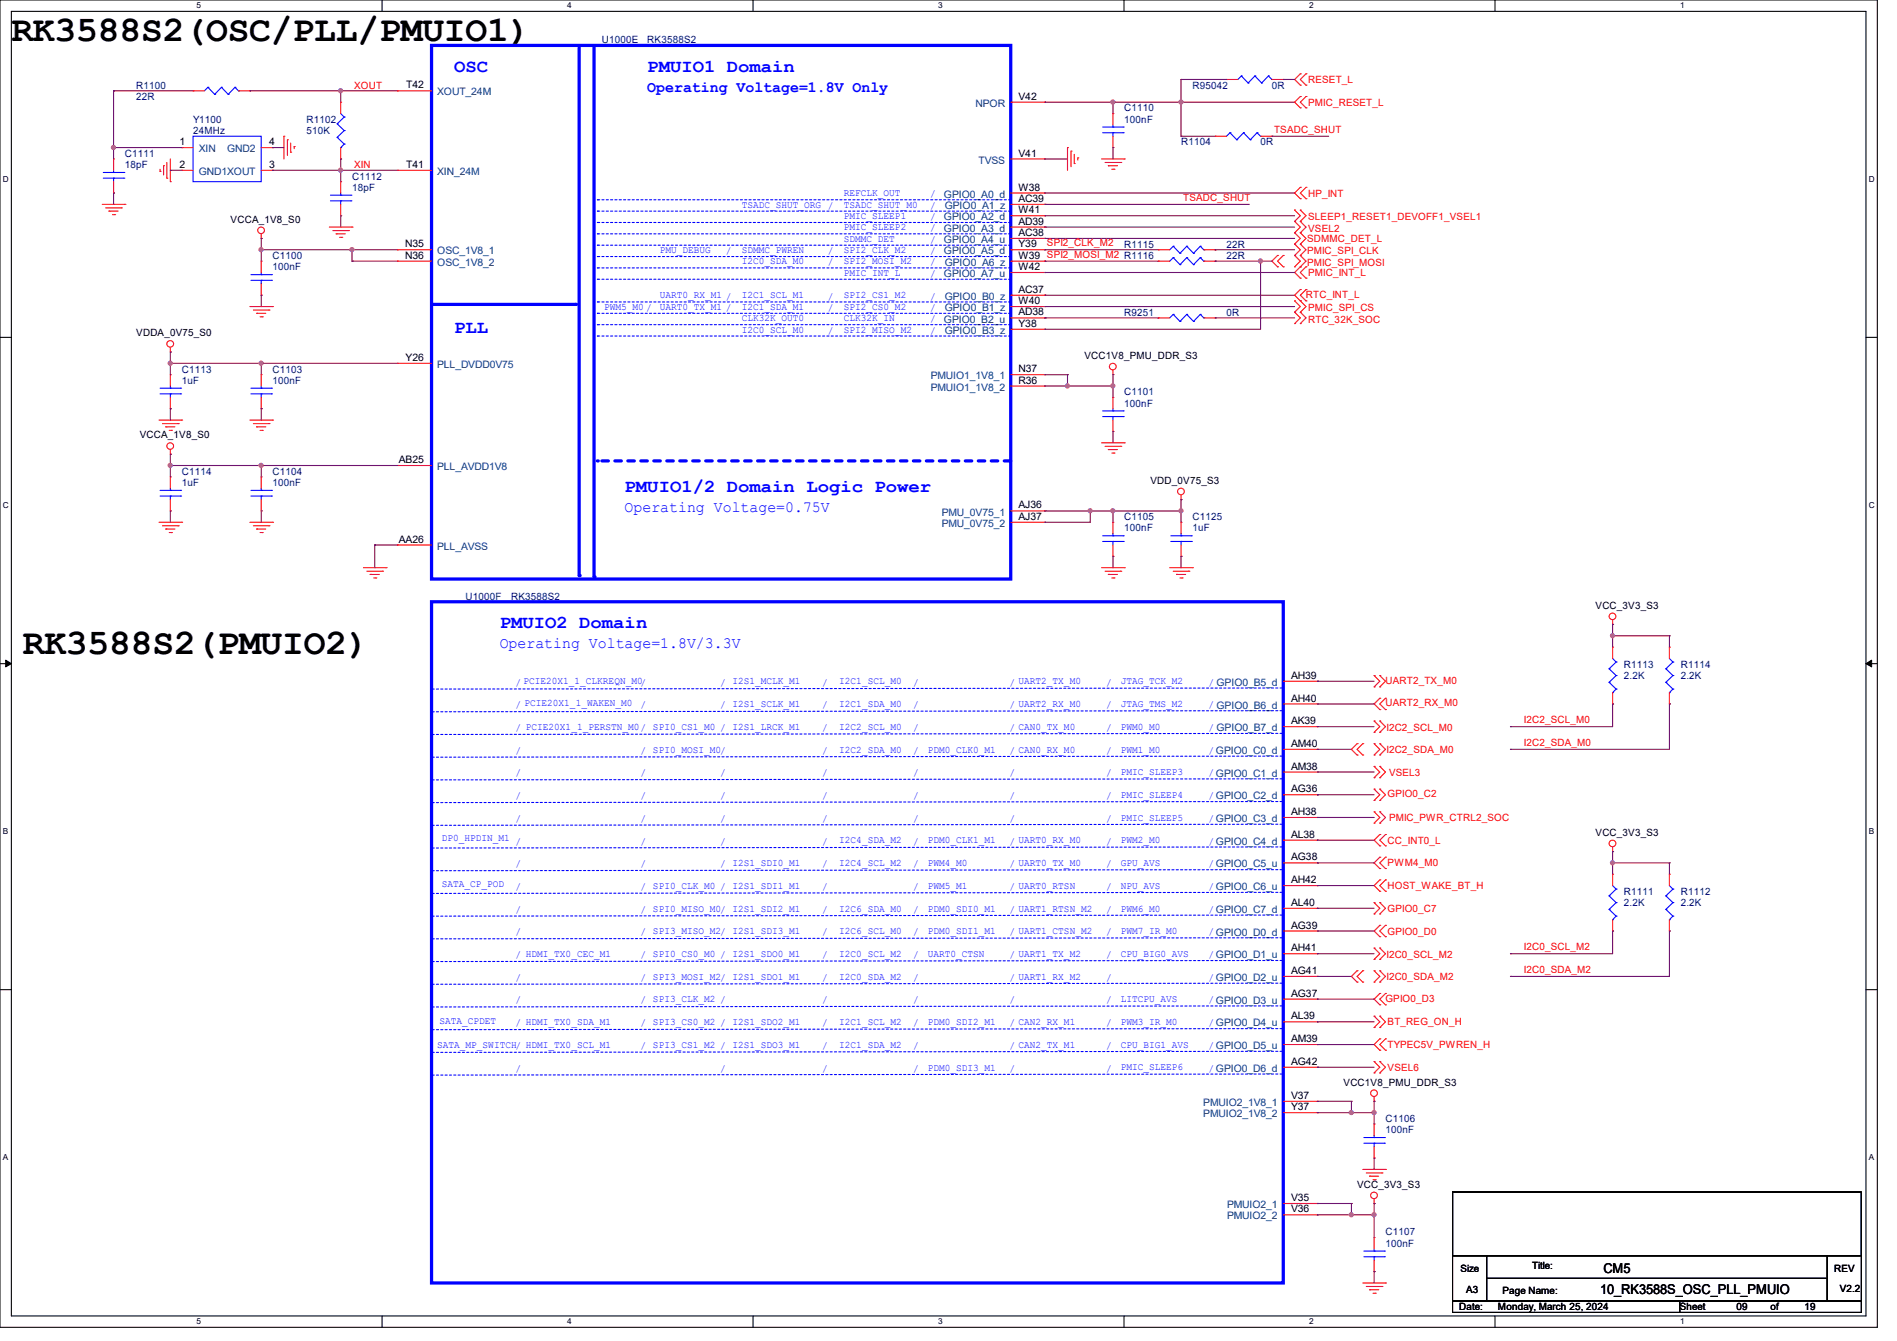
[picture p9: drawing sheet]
<svg xmlns="http://www.w3.org/2000/svg" width="297mm" height="210mm" viewBox="0 0 297 210" stroke-linecap="round" stroke-linejoin="round" font-family="sans-serif">
<defs><g id="words">
<g font-size="5.7">
<text x="1.8" y="6.5">RK3588S2(OSC/PLL/PMUIO1)</text>
<text x="3.6" y="102.5">RK3588S2(PMUIO2)</text>
</g>
<g font-size="2.8" fill="#00f">
<text x="71.1" y="11.3">OSC</text>
<text x="101.3" y="11.3">PMUIO1 Domain</text>
<text x="71.1" y="52.2">PLL</text>
<text x="97.8" y="77">PMUIO1/2 Domain Logic Power</text>
<text x="78.2" y="98.4">PMUIO2 Domain</text>
</g>
<g font-size="2.5" fill="#00f">
<text x="101.3" y="14.4">Operating Voltage=1.8V Only</text>
<text x="97.8" y="80.2">Operating Voltage=0.75V</text>
<text x="78.2" y="101.5">Operating Voltage=1.8V/3.3V</text>
</g>
<g font-size="2.1">
<text x="250.5" y="202.7">10_RK3588S_OSC_PLL_PMUIO</text>
<text x="251" y="199.3">CM5</text>
</g>
<g font-size="1.6" fill="#00007f">
<text x="94.2" y="6.8">U1000E</text>
<text x="101.3" y="6.8">RK3588S2</text>
<text x="21.3" y="13.9">R1100</text>
<text x="21.3" y="15.7">22R</text>
<text x="176" y="17.4">C1110</text>
<text x="186.7" y="13.9">R95042</text>
<text x="199.1" y="13.9">0R</text>
<text x="30.2" y="19.2">Y1100</text>
<text x="30.2" y="21">24MHz</text>
<text x="48" y="19.2">R1102</text>
<text x="48" y="21">510K</text>
<text x="176" y="19.2">100nF</text>
<text x="184.9" y="22.8">R1104</text>
<text x="197.4" y="22.8">0R</text>
<text x="19.6" y="24.6">C1111</text>
<text x="19.6" y="26.3">18pF</text>
<text x="55.1" y="28.1">C1112</text>
<text x="55.1" y="29.9">18pF</text>
<text x="42.7" y="40.6">C1100</text>
<text x="176" y="38.8">R1115</text>
<text x="192" y="38.8">22R</text>
<text x="192" y="40.6">22R</text>
<text x="42.7" y="42.3">100nF</text>
<text x="176" y="49.4">R9251</text>
<text x="192" y="49.4">0R</text>
<text x="28.4" y="58.3">C1113</text>
<text x="42.7" y="58.3">C1103</text>
<text x="28.4" y="60.1">1uF</text>
<text x="42.7" y="60.1">100nF</text>
<text x="176" y="61.9">C1101</text>
<text x="176" y="63.7">100nF</text>
<text x="28.4" y="74.3">C1114</text>
<text x="28.4" y="76.1">1uF</text>
<text x="42.7" y="74.3">C1104</text>
<text x="42.7" y="76.1">100nF</text>
<text x="176" y="81.5">C1105</text>
<text x="176" y="83.2">100nF</text>
<text x="186.7" y="81.5">C1125</text>
<text x="186.7" y="83.2">1uF</text>
<text x="72.9" y="93.9">U1000F</text>
<text x="80" y="93.9">RK3588S2</text>
<text x="254.3" y="104.6">R1113</text>
<text x="254.3" y="106.3">2.2K</text>
<text x="263.1" y="104.6">R1114</text>
<text x="263.1" y="106.3">2.2K</text>
<text x="254.3" y="140.1">R1111</text>
<text x="254.3" y="141.9">2.2K</text>
<text x="263.1" y="140.1">R1112</text>
<text x="263.1" y="141.9">2.2K</text>
<text x="216.9" y="175.7">C1106</text>
<text x="216.9" y="177.5">100nF</text>
<text x="216.9" y="193.5">C1107</text>
<text x="216.9" y="195.2">100nF</text>
</g>
<g font-size="1.6" fill="#f00">
<text x="55.5" y="13.9">XOUT</text>
<text x="204.8" y="13">RESET_L</text>
<text x="204.8" y="16.6">PMIC_RESET_L</text>
<text x="199.5" y="20.8">TSADC_SHUT</text>
<text x="55.5" y="26.3">XIN</text>
<text x="185.3" y="31.5">TSADC_SHUT</text>
<text x="204.8" y="30.8">HP_INT</text>
<text x="204.8" y="34.5">SLEEP1_RESET1_DEVOFF1_VSEL1</text>
<text x="163.9" y="38.6">SPI2_CLK_M2</text>
<text x="204.6" y="37.9">SDMMC_DET_L</text>
<text x="204.6" y="39.8">PMIC_SPI_CLK</text>
<text x="204.6" y="41.6">PMIC_SPI_MOSI</text>
<text x="204.8" y="36.3">VSEL2</text>
<text x="204.5" y="46.6">RTC_INT_L</text>
<text x="204.8" y="43.2">PMIC_INT_L</text>
<text x="204.8" y="48.7">PMIC_SPI_CS</text>
<text x="204.8" y="50.5">RTC_32K_SOC</text>
<text x="216.9" y="107.1">UART2_TX_M0</text>
<text x="216.9" y="110.6">UART2_RX_M0</text>
<text x="238.6" y="113.2">I2C2_SCL_M0</text>
<text x="217.1" y="114.5">I2C2_SCL_M0</text>
<text x="217.1" y="117.9">I2C2_SDA_M0</text>
<text x="238.6" y="116.8">I2C2_SDA_M0</text>
<text x="217.3" y="124.8">GPIO0_C2</text>
<text x="217.5" y="121.5">VSEL3</text>
<text x="217.5" y="128.6">PMIC_PWR_CTRL2_SOC</text>
<text x="217.3" y="132.1">CC_INT0_L</text>
<text x="217.3" y="135.7">PWM4_M0</text>
<text x="217.3" y="139.2">HOST_WAKE_BT_H</text>
<text x="217.3" y="142.8">GPIO0_C7</text>
<text x="217.3" y="146.3">GPIO0_D0</text>
<text x="238.6" y="148.8">I2C0_SCL_M2</text>
<text x="217.1" y="150.1">I2C0_SCL_M2</text>
<text x="217.1" y="153.5">I2C0_SDA_M2</text>
<text x="238.6" y="152.4">I2C0_SDA_M2</text>
<text x="216.9" y="156.8">GPIO0_D3</text>
<text x="217.3" y="160.6">BT_REG_ON_H</text>
<text x="217.3" y="164.1">TYPEC5V_PWREN_H</text>
<text x="217.3" y="167.7">VSEL6</text>
</g>
<g font-size="1.6">
<text x="63.6" y="13.8">T42</text>
<text x="159.5" y="15.6">V42</text>
<text x="28.1" y="22.7">1</text>
<text x="42.1" y="22.7">4</text>
<text x="28.1" y="26.3">2</text>
<text x="42.1" y="26.3">3</text>
<text x="63.6" y="26.3">T41</text>
<text x="159.5" y="29.8">W38</text>
<text x="159.5" y="24.5">V41</text>
<text x="36.1" y="34.9">VCCA_1V8_S0</text>
<text x="159.5" y="33.4">W41</text>
<text x="159.5" y="35.2">AD39</text>
<text x="159.5" y="31.6">AC39</text>
<text x="63.4" y="38.7">N35</text>
<text x="63.4" y="40.5">N36</text>
<text x="159.5" y="40.5">W39 SPI2_MOSI_M2 R1116</text>
<text x="159.5" y="37">AC38</text>
<text x="159.5" y="38.7">Y39</text>
<text x="159.5" y="45.8">AC37</text>
<text x="159.5" y="47.6">W40</text>
<text x="159.5" y="42.3">W42</text>
<text x="21.3" y="52.7">VDDA_0V75_S0</text>
<text x="159.5" y="49.4">AD38</text>
<text x="159.5" y="51.2">Y38</text>
<text x="63.5" y="56.5">Y26</text>
<text x="159.5" y="58.3">N37</text>
<text x="169.8" y="56.2">VCC1V8_PMU_DDR_S3</text>
<text x="159.5" y="60.1">R36</text>
<text x="21.9" y="68.7">VCCA_1V8_S0</text>
<text x="62.4" y="72.5">AB25</text>
<text x="180.1" y="75.8">VDD_0V75_S3</text>
<text x="159.5" y="79.6">AJ36</text>
<text x="159.5" y="81.4">AJ37</text>
<text x="62.4" y="85">AA26</text>
<text x="249.8" y="95.3">VCC_3V3_S3</text>
<text x="202.1" y="106.3">AH39</text>
<text x="202.1" y="113.4">AK39</text>
<text x="202.1" y="109.9">AH40</text>
<text x="202.1" y="117">AM40</text>
<text x="202.1" y="120.5">AM38</text>
<text x="202.1" y="124.1">AG36</text>
<text x="202.1" y="131.2">AL38</text>
<text x="202.1" y="127.6">AH38</text>
<text x="249.8" y="130.9">VCC_3V3_S3</text>
<text x="202.1" y="134.7">AG38</text>
<text x="202.1" y="138.3">AH42</text>
<text x="202.1" y="141.9">AL40</text>
<text x="202.1" y="145.4">AG39</text>
<text x="202.1" y="149">AH41</text>
<text x="202.1" y="152.5">AG41</text>
<text x="202.1" y="159.6">AL39</text>
<text x="202.1" y="156.1">AG37</text>
<text x="202.1" y="166.8">AG42</text>
<text x="202.1" y="163.2">AM39</text>
<text x="202.1" y="172.1">V37</text>
<text x="202.1" y="173.9">Y37</text>
<text x="210.4" y="170">VCC1V8_PMU_DDR_S3</text>
<text x="202.1" y="188.1">V35</text>
<text x="202.1" y="189.9">V36</text>
<text x="212.5" y="186">VCC_3V3_S3</text>
<text x="228.6" y="199.1">Size</text>
<text x="229.5" y="202.5">A3</text>
<text x="235.2" y="202.7">Page Name:</text>
<text x="239.9" y="198.8">Title:</text>
<text x="287.1" y="199.1">REV</text>
<text x="288" y="202.4">V2.2</text>
<text x="228.5" y="205.2">Date:</text>
<text x="234.5" y="205.2">Monday, March 25, 2024</text>
<text x="263" y="205.2">Sheet</text>
<text x="271.9" y="205.2">09</text>
<text x="277.2" y="205.2">of</text>
<text x="282.5" y="205.2">19</text>
</g>
<g font-size="1.6" fill="#003f7f">
<text x="68.5" y="14.9">XOUT_24M</text>
<text x="152.7" y="16.7">NPOR</text>
<text x="31.1" y="23.8">XIN</text>
<text x="35.6" y="23.8">GND2</text>
<text x="31.1" y="27.4">GND1XOUT</text>
<text x="68.5" y="27.4">XIN_24M</text>
<text x="153.2" y="25.6">TVSS</text>
<text x="147.8" y="34.5">GPIO0_A2_d</text>
<text x="147.8" y="30.9">GPIO0_A0_d</text>
<text x="147.9" y="32.7">GPIO0_A1_z</text>
<text x="68.5" y="39.8">OSC_1V8_1</text>
<text x="68.5" y="41.6">OSC_1V8_2</text>
<text x="147.8" y="36.3">GPIO0_A3_d</text>
<text x="147.8" y="38.1">GPIO0_A4_u</text>
<text x="147.8" y="39.8">GPIO0_A5_d</text>
<text x="147.9" y="41.6">GPIO0_A6_z</text>
<text x="147.8" y="43.4">GPIO0_A7_u</text>
<text x="147.9" y="46.9">GPIO0_B0_z</text>
<text x="147.8" y="50.5">GPIO0_B2_u</text>
<text x="147.9" y="52.3">GPIO0_B3_z</text>
<text x="147.9" y="48.7">GPIO0_B1_z</text>
<text x="68.5" y="57.6">PLL_DVDD0V75</text>
<text x="145.7" y="59.4">PMUIO1_1V8_1</text>
<text x="145.7" y="61.2">PMUIO1_1V8_2</text>
<text x="68.5" y="73.6">PLL_AVDD1V8</text>
<text x="147.4" y="80.7">PMU_0V75_1</text>
<text x="147.4" y="82.5">PMU_0V75_2</text>
<text x="68.5" y="86.1">PLL_AVSS</text>
<text x="188.4" y="173.2">PMUIO2_1V8_1</text>
<text x="188.4" y="175">PMUIO2_1V8_2</text>
<text x="192.1" y="189.2">PMUIO2_1</text>
<text x="192.1" y="191">PMUIO2_2</text>
</g>
<g font-size="1.6" fill="#00f">
<text x="116.1" y="32.5">TSADC_SHUT_ORG /</text>
<text x="132.1" y="34.3">PMIC_SLEEP1</text>
<text x="132.1" y="32.5">TSADC_SHUT_M0</text>
<text x="132.1" y="30.7">REFCLK_OUT</text>
<text x="145.6" y="34.5">/</text>
<text x="145.6" y="32.7">/</text>
<text x="145.6" y="30.9">/</text>
<text x="103.3" y="39.6">PMU_DEBUG</text>
<text x="113.6" y="39.8">/</text>
<text x="116.1" y="41.4">I2C0_SDA_M0</text>
<text x="116.1" y="39.6">SDMMC_PWREN</text>
<text x="129.6" y="41.6">/</text>
<text x="129.6" y="39.8">/</text>
<text x="132.1" y="39.6">SPI2_CLK_M2</text>
<text x="132.1" y="41.4">SPI2_MOSI_M2</text>
<text x="132.1" y="37.8">SDMMC_DET</text>
<text x="132.1" y="36.1">PMIC_SLEEP2</text>
<text x="145.6" y="41.6">/</text>
<text x="145.6" y="39.8">/</text>
<text x="145.6" y="38">/</text>
<text x="145.6" y="36.2">/</text>
<text x="103.3" y="46.7">UART0_RX_M1 /</text>
<text x="116.1" y="46.7">I2C1_SCL_M1</text>
<text x="129.6" y="46.9">/</text>
<text x="132.1" y="46.7">SPI2_CS1_M2</text>
<text x="132.1" y="43.2">PMIC_INT_L</text>
<text x="145.6" y="43.4">/</text>
<text x="145.6" y="46.9">/</text>
<text x="94.6" y="48.5">PWM5_M0 /</text>
<text x="103.3" y="48.5">UART0_TX_M1 /</text>
<text x="116.1" y="50.3">CLK32K_OUT0</text>
<text x="116.1" y="48.5">I2C1_SDA_M1</text>
<text x="116.1" y="52.1">I2C0_SCL_M0</text>
<text x="129.6" y="48.7">/</text>
<text x="129.6" y="52.2">/</text>
<text x="132.1" y="48.5">SPI2_CS0_M2</text>
<text x="132.1" y="50.3">CLK32K_IN</text>
<text x="132.1" y="52.1">SPI2_MISO_M2</text>
<text x="145.6" y="48.7">/</text>
<text x="145.6" y="50.5">/</text>
<text x="145.6" y="52.2">/</text>
<text x="80.7" y="107.4">/ PCIE20X1_1_CLKREQN_M0/</text>
<text x="112.7" y="107.4">/ I2S1_MCLK_M1</text>
<text x="128.7" y="107.4">/</text>
<text x="131.4" y="107.2">I2C1_SCL_M0</text>
<text x="143" y="107.4">/</text>
<text x="158.1" y="107.4">/ UART2_TX_M0</text>
<text x="173.2" y="107.4">/</text>
<text x="175.5" y="107.2">JTAG_TCK_M2</text>
<text x="189.2" y="107.4">/ GPIO0_B5_d</text>
<text x="80.7" y="110.9">/ PCIE20X1_1_WAKEN_M0</text>
<text x="100.3" y="110.9">/</text>
<text x="112.7" y="110.9">/ I2S1_SCLK_M1</text>
<text x="128.7" y="110.9">/</text>
<text x="131.4" y="110.7">I2C1_SDA_M0</text>
<text x="143" y="110.9">/</text>
<text x="158.1" y="110.9">/ UART2_RX_M0</text>
<text x="173.2" y="110.9">/</text>
<text x="175.5" y="110.7">JTAG_TMS_M2</text>
<text x="189.2" y="110.9">/ GPIO0_B6_d</text>
<text x="80.7" y="114.5">/ PCIE20X1_1_PERSTN_M0/ SPI0_CS1_M0 / I2S1_LRCK_M1</text>
<text x="80.7" y="118">/</text>
<text x="100.3" y="118">/ SPI0_MOSI_M0/</text>
<text x="128.7" y="114.5">/</text>
<text x="128.7" y="118">/</text>
<text x="131.4" y="114.3">I2C2_SCL_M0</text>
<text x="131.4" y="117.9">I2C2_SDA_M0</text>
<text x="143" y="114.5">/</text>
<text x="143" y="118">/</text>
<text x="145.2" y="117.9">PDM0_CLK0_M1</text>
<text x="158.1" y="118">/ CAN0_RX_M0</text>
<text x="158.1" y="114.5">/ CAN0_TX_M0</text>
<text x="173.2" y="114.5">/</text>
<text x="173.2" y="118">/</text>
<text x="175.5" y="114.3">PWM0_M0</text>
<text x="175.5" y="117.9">PWM1_M0</text>
<text x="189.2" y="114.5">/ GPIO0_B7_d</text>
<text x="189.2" y="118">/ GPIO0_C0_d</text>
<text x="80.7" y="121.6">/</text>
<text x="80.7" y="125.1">/</text>
<text x="100.3" y="125.1">/</text>
<text x="100.3" y="121.6">/</text>
<text x="112.7" y="125.1">/</text>
<text x="112.7" y="121.6">/</text>
<text x="128.7" y="121.6">/</text>
<text x="128.7" y="125.1">/</text>
<text x="143" y="121.6">/</text>
<text x="143" y="125.1">/</text>
<text x="158.1" y="125.1">/</text>
<text x="158.1" y="121.6">/</text>
<text x="173.2" y="121.6">/</text>
<text x="173.2" y="125.1">/</text>
<text x="175.5" y="121.4">PMIC_SLEEP3</text>
<text x="175.5" y="125">PMIC_SLEEP4</text>
<text x="189.2" y="121.6">/ GPIO0_C1_d</text>
<text x="189.2" y="125.1">/ GPIO0_C2_d</text>
<text x="69.2" y="131.7">DP0_HPDIN_M1</text>
<text x="80.7" y="128.7">/</text>
<text x="100.3" y="128.7">/</text>
<text x="112.7" y="128.7">/</text>
<text x="128.7" y="128.7">/</text>
<text x="143" y="128.7">/</text>
<text x="158.1" y="128.7">/</text>
<text x="173.2" y="128.7">/</text>
<text x="175.5" y="128.5">PMIC_SLEEP5</text>
<text x="189.2" y="128.7">/ GPIO0_C3_d</text>
<text x="80.7" y="132.3">/</text>
<text x="80.7" y="135.8">/</text>
<text x="100.3" y="135.8">/</text>
<text x="100.3" y="132.3">/</text>
<text x="112.7" y="135.8">/ I2S1_SDI0_M1</text>
<text x="112.7" y="132.3">/</text>
<text x="128.7" y="132.3">/</text>
<text x="128.7" y="135.8">/</text>
<text x="131.4" y="132.1">I2C4_SDA_M2</text>
<text x="131.4" y="135.6">I2C4_SCL_M2</text>
<text x="143" y="132.3">/</text>
<text x="143" y="135.8">/</text>
<text x="145.2" y="132.1">PDM0_CLK1_M1</text>
<text x="145.2" y="135.6">PWM4_M0</text>
<text x="158.1" y="132.3">/ UART0_RX_M0</text>
<text x="158.1" y="135.8">/ UART0_TX_M0</text>
<text x="173.2" y="132.3">/</text>
<text x="173.2" y="135.8">/</text>
<text x="175.5" y="132.1">PWM2_M0</text>
<text x="175.5" y="135.6">GPU_AVS</text>
<text x="189.2" y="132.2">/ GPIO0_C4_d</text>
<text x="189.2" y="135.8">/ GPIO0_C5_u</text>
<text x="69.2" y="138.9">SATA_CP_POD</text>
<text x="80.7" y="139.4">/</text>
<text x="80.7" y="142.9">/</text>
<text x="100.3" y="142.9">/ SPI0_MISO_M0/ I2S1_SDI2_M1</text>
<text x="100.3" y="139.4">/ SPI0_CLK_M0 / I2S1_SDI1_M1</text>
<text x="128.7" y="139.4">/</text>
<text x="128.7" y="142.9">/</text>
<text x="131.4" y="142.8">I2C6_SDA_M0</text>
<text x="143" y="139.4">/</text>
<text x="143" y="142.9">/</text>
<text x="145.2" y="139.2">PWM5_M1</text>
<text x="145.2" y="142.7">PDM0_SDI0_M1</text>
<text x="158.1" y="139.4">/ UART0_RTSN</text>
<text x="158.1" y="142.9">/ UART1_RTSN_M2</text>
<text x="173.2" y="139.4">/</text>
<text x="173.2" y="142.9">/</text>
<text x="175.5" y="139.2">NPU_AVS</text>
<text x="175.5" y="142.7">PWM6_M0</text>
<text x="189.2" y="139.4">/ GPIO0_C6_u</text>
<text x="189.2" y="142.9">/ GPIO0_C7_d</text>
<text x="80.7" y="146.5">/</text>
<text x="100.3" y="146.5">/ SPI3_MISO_M2/ I2S1_SDI3_M1</text>
<text x="128.7" y="146.5">/</text>
<text x="131.4" y="146.3">I2C6_SCL_M0</text>
<text x="131.4" y="149.9">I2C0_SCL_M2</text>
<text x="143" y="146.5">/</text>
<text x="145.2" y="146.3">PDM0_SDI1_M1</text>
<text x="145.2" y="149.9">UART0_CTSN</text>
<text x="158.1" y="146.5">/ UART1_CTSN_M2</text>
<text x="173.2" y="146.5">/</text>
<text x="175.5" y="146.3">PWM7_IR_M0</text>
<text x="175.5" y="149.9">CPU_BIG0_AVS</text>
<text x="189.2" y="146.5">/ GPIO0_D0_d</text>
<text x="80.7" y="150">/ HDMI_TX0_CEC_M1</text>
<text x="80.7" y="153.6">/</text>
<text x="100.3" y="153.6">/ SPI3_MOSI_M2/ I2S1_SDO1_M1</text>
<text x="100.3" y="150">/ SPI0_CS0_M0 / I2S1_SDO0_M1</text>
<text x="128.7" y="150">/</text>
<text x="128.7" y="153.6">/</text>
<text x="131.4" y="153.4">I2C0_SDA_M2</text>
<text x="143" y="150">/</text>
<text x="143" y="153.6">/</text>
<text x="158.1" y="150">/ UART1_TX_M2</text>
<text x="158.1" y="153.6">/ UART1_RX_M2</text>
<text x="173.2" y="150">/</text>
<text x="173.2" y="153.6">/</text>
<text x="189.2" y="150">/ GPIO0_D1_u</text>
<text x="189.2" y="153.6">/ GPIO0_D2_u</text>
<text x="68.8" y="160.4">SATA_CPDET</text>
<text x="80.7" y="157.1">/</text>
<text x="80.7" y="160.7">/ HDMI_TX0_SDA_M1</text>
<text x="100.3" y="160.7">/ SPI3_CS0_M2 / I2S1_SDO2_M1</text>
<text x="100.3" y="157.1">/ SPI3_CLK_M2 /</text>
<text x="128.7" y="160.7">/</text>
<text x="128.7" y="157.1">/</text>
<text x="131.4" y="160.5">I2C1_SCL_M2</text>
<text x="143" y="157.1">/</text>
<text x="143" y="160.7">/</text>
<text x="145.2" y="160.5">PDM0_SDI2_M1</text>
<text x="158.1" y="160.7">/ CAN2_RX_M1</text>
<text x="158.1" y="157.1">/</text>
<text x="173.2" y="157.1">/</text>
<text x="173.2" y="160.7">/</text>
<text x="175.5" y="157">LITCPU_AVS</text>
<text x="175.5" y="160.5">PWM3_IR_M0</text>
<text x="189.2" y="157.1">/ GPIO0_D3_u</text>
<text x="189.2" y="160.7">/ GPIO0_D4_u</text>
<text x="68.5" y="164.1">SATA_MP_SWITCH/ HDMI_TX0_SCL_M1</text>
<text x="80.7" y="167.8">/</text>
<text x="100.3" y="164.3">/ SPI3_CS1_M2 / I2S1_SDO3_M1</text>
<text x="112.7" y="167.8">/</text>
<text x="128.7" y="164.3">/</text>
<text x="128.7" y="167.8">/</text>
<text x="131.4" y="164.1">I2C1_SDA_M2</text>
<text x="143" y="164.3">/</text>
<text x="143" y="167.8">/</text>
<text x="145.2" y="167.6">PDM0_SDI3_M1</text>
<text x="158.1" y="167.8">/</text>
<text x="158.1" y="164.3">/ CAN2_TX_M1</text>
<text x="173.2" y="164.3">/</text>
<text x="173.2" y="167.8">/</text>
<text x="175.5" y="164.1">CPU_BIG1_AVS</text>
<text x="175.5" y="167.6">PMIC_SLEEP6</text>
<text x="189.2" y="164.3">/ GPIO0_D5_u</text>
<text x="189.2" y="167.8">/ GPIO0_D6_d</text>
</g>
<g font-size="1.3">
<text x="30.8" y="1.3">5</text>
<text x="88.8" y="1.3">4</text>
<text x="146.9" y="1.3">3</text>
<text x="205" y="1.3">2</text>
<text x="263.1" y="1.3">1</text>
<text x=".5" y="28.4">D</text>
<text x="292.6" y="28.4">D</text>
<text x=".5" y="79.5">C</text>
<text x="292.6" y="79.5">C</text>
<text x=".5" y="130.6">B</text>
<text x="292.6" y="130.6">B</text>
<text x=".5" y="181.7">A</text>
<text x="292.6" y="181.7">A</text>
<text x="30.8" y="207.4">5</text>
<text x="88.8" y="207.4">4</text>
<text x="146.9" y="207.4">3</text>
<text x="205" y="207.4">2</text>
<text x="263.1" y="207.4">1</text>
</g>
</g></defs>
<g fill="none" stroke="#000" stroke-width=".17">
<path d="M0 0h293.9v207.9h-293.9zM1.8 1.8h290.3v204.3h-290.3zM59.8 0v1.8M117.9 0v1.8M176 0v1.8M234.1 0v1.8M0 52.8h1.8M292.1 52.8h1.8M0 103.9h1.8M292.1 103.9h1.8M0 155h1.8M292.1 155h1.8"/>
<path d="M227.4 186.7h64v9.9h-64zM227.4 196.6h5.3v7.2h-5.3zM232.7 196.6h53.4v3.6h-53.4zM286.1 196.6h5.3v7.2h-5.3zM59.8 206.1v1.8M117.9 206.1v1.8M176 206.1v1.8M227.4 203.8h35.6v1.7h-35.6zM232.7 200.2h53.4v3.6h-53.4zM234.1 206.1v1.8M263 203.8h28.4v1.7h-28.4z"/>
</g>
<path d="M.9 103.4l.9 .5-.9 .5zM292.1 103.9l.9-.5v1z" fill="#000"/>
<path d="M.9 103.4l.9 .5-.9 .5zM292.1 103.9l.9-.5v1z" fill="none" stroke="#000" stroke-width=".16"/>
<g fill="none" stroke="#f00" stroke-width=".17">
<path d="M53.3 16h.1M53.3 16v1.8M174.2 17.8h.1M174.2 17.8v1.8M203.6 11.6h.1M203.6 13.3h.1M203.6 15.1h.1M203.6 16.9h.1M203.6 11.6l-.9 .8 .9 .9M203.6 15.1l-.9 .9 .9 .9M204.5 13.3h.1M204.5 11.6h.1"/>
<path d="M204.5 16.9h.1M204.5 15.1h.1M204.5 11.6l-.9 .8 .9 .9M204.5 15.1l-.9 .9 .9 .9M16 32h3.6M16.6 32.6h2.4M17.1 33.1h.1M17.1 33.1h1.4M17.6 33.6h.3M17.9 33.6h.1M19 32.6h.1M19.6 32h.1"/>
<path d="M25.1 26.8h.1M25.1 26.5v.3M25.6 26h.1M25.6 26v1.4M26.1 27.9h.1M26.1 25.4v2.5M26.7 28.4h.1M26.7 24.9v3.5M40.9 37.3h.1M40.9 36.6v.7M44.5 21.3h.1M44.5 21.3v3.6"/>
<path d="M45 21.9h.1M45 21.9v2.4M45.5 23.8h.1M45.5 22.4v1.4M46.1 22.9h.1M46.1 22.9v.4M51.6 35.6h3.5M52.1 36.1h2.5M52.6 36.6h.1M52.6 36.6h1.5M53.2 37.2h.3M53.3 24.9h.1"/>
<path d="M53.3 28.4h.1M53.3 33.8h.1M53.3 23.1v1.8M53.3 28.4v1.8M53.3 32v1.8M53.5 37.2h.1M54.6 36.1h.1M55.1 35.6h.1M167.1 23.1h.1M167.1 23.1v3.6M167.7 23.7h.1M167.7 23.7v2.4"/>
<path d="M168.2 25.6h.1M168.2 24.2v1.4M168.7 24.7h.1M168.7 24.7v.4M172.5 24.9h3.5M173 25.4h2.5M173.5 26h.1M173.5 26h1.5M174.1 26.5h.3M174.2 23.1h.1M174.2 21.3v1.8M174.4 26.5h.1"/>
<path d="M175.5 25.4h.1M176 24.9h.1M202.7 34.7h.1M202.7 32.9h.1M202.7 36.5h.1M202.7 38.2h.1M202.7 32.9l.9 .9-.9 .9M202.7 34.7l.9 .9-.9 .9M202.7 36.5l.9 .8-.9 .9M202.7 38.2l.9 .9-.9 .9M203.6 29.3h.1M203.6 31.1h.1"/>
<path d="M203.6 34.7h.1M203.6 32.9h.1M203.6 36.5h.1M203.6 38.2h.1M203.6 29.3l-.9 .9 .9 .9M203.6 32.9l.9 .9-.9 .9M203.6 34.7l.9 .9-.9 .9M203.6 36.5l.9 .8-.9 .9M203.6 38.2l.9 .9-.9 .9M204.5 31.1h.1M204.5 29.3h.1M204.5 29.3l-.9 .9 .9 .9"/>
<path d="M26.7 55.1h.1M26.7 54.4v.7M39.1 48h3.6M39.7 48.6h2.4M40.2 49.1h.1M40.2 49.1h1.4M40.7 49.6h.4M40.9 40.9h.1M40.9 46.2h.1M40.9 40.9v1.8M40.9 44.5v1.7M41.1 49.6h.1"/>
<path d="M42.1 48.6h.1M42.7 48h.1M174.2 58.7h.1M174.2 58v.7M200 40h.1M200 41.8h.1M200 40l-.9 .9 .9 .9M200.9 41.8h.1M200.9 40h.1M200.9 40l-.9 .9 .9 .9M202.7 40h.1M202.7 41.8h.1"/>
<path d="M202.7 48.9h.1M202.7 47.1h.1M202.7 50.7h.1M202.7 40l.9 .9-.9 .9M202.7 47.1l.9 .9-.9 .9M202.7 48.9l.9 .9-.9 .9M203.6 40h.1M203.6 41.8h.1M203.6 43.6h.1M203.6 45.3h.1M203.6 47.1h.1M203.6 48.9h.1"/>
<path d="M203.6 50.7h.1M203.6 40l.9 .9-1.8 1.8 .9 .9M203.6 45.3l-.9 .9 1.8 1.8-.9 .9M203.6 48.9l.9 .9-.9 .9M204.5 43.6h.1M204.5 41.8h.1M204.5 47.1h.1M204.5 45.3h.1M204.5 41.8l-.9 .9 .9 .9M204.5 45.3l-.9 .9 .9 .9M24.9 65.8h3.5M25.4 66.3h2.5"/>
<path d="M26 66.8h.1M26 66.8h1.4M26.5 67.4h.3M26.7 71.1h.1M26.7 74.7h.1M26.7 70.4v.7M26.7 74.7v1.8M26.7 78.2v1.8M26.8 67.4h.1M27.9 66.3h.1M28.4 65.8h.1M39.1 65.8h3.6"/>
<path d="M39.7 66.3h2.4M40.2 66.8h.1M40.2 66.8h1.4M40.7 67.4h.4M40.9 74.7h.1M40.9 74.7v1.8M40.9 78.2v1.8M41.1 67.4h.1M42.1 66.3h.1M42.7 65.8h.1M172.5 69.3h3.5M173 69.9h2.5"/>
<path d="M173.5 70.4h.1M173.5 70.4h1.5M174.1 71h.3M174.4 71h.1M175.5 69.9h.1M176 69.3h.1M184.9 78.2h.1M184.9 77.5v.7M24.9 81.8h3.5M25.4 82.3h2.5M26 82.8h.1M26 82.8h1.4"/>
<path d="M26.5 83.4h.3M26.7 80h.1M26.8 83.4h.1M27.9 82.3h.1M28.4 81.8h.1M39.1 81.8h3.6M39.7 82.3h2.4M40.2 82.8h.1M40.2 82.8h1.4M40.7 83.4h.4M40.9 80h.1M41.1 83.4h.1"/>
<path d="M42.1 82.3h.1M42.7 81.8h.1M56.9 88.9h3.6M57.4 89.5h2.5M58 90h.1M58 90h1.4M58.5 90.5h.3M58.8 90.5h.1M59.9 89.5h.1M60.5 88.9h.1M172.5 88.9h3.5M173 89.5h2.5"/>
<path d="M173.5 90h.1M173.5 90h1.5M174.1 90.5h.3M174.4 90.5h.1M175.5 89.5h.1M176 88.9h.1M183.1 88.9h3.6M183.7 89.5h2.4M184.2 90h.1M184.2 90h1.4M184.7 90.5h.4M185.1 90.5h.1"/>
<path d="M186.1 89.5h.1M186.7 88.9h.1M252.5 97.8h.1M252.5 97.1v.7M200.9 113.8h5.3M200.9 117.3h5.3M200.9 110.2h5.3M200.9 106.7h5.3M206.2 113.8h.1M206.2 117.3h.1M206.2 110.2h.1M206.2 106.7h.1"/>
<path d="M212.5 116.5h.1M212.5 118.2h.1M212.5 116.5l-.9 .8 .9 .9M213.4 118.2h.1M213.4 116.5h.1M213.4 116.5l-.9 .8 .9 .9M215.1 107.6h.1M215.1 105.8h.1M215.1 114.7h.1M215.1 112.9h.1M215.1 118.2h.1M215.1 116.5h.1"/>
<path d="M215.1 105.8l.9 .9-.9 .9M215.1 112.9l.9 .9-.9 .9M215.1 116.5l.9 .8-.9 .9M216 107.6h.1M216 105.8h.1M216 109.3h.1M216 111.1h.1M216 114.7h.1M216 112.9h.1M216 118.2h.1M216 116.5h.1M216 105.8l.9 .9-.9 .9"/>
<path d="M216 109.3l-.9 .9 .9 .9M216 112.9l.9 .9-.9 .9M216 116.5l.9 .8-.9 .9M216.9 111.1h.1M216.9 109.3h.1M216.9 109.3l-.9 .9 .9 .9M200.9 120.9h5.3M200.9 124.5h5.3M200.9 131.6h5.3M200.9 135.1h5.3M200.9 138.7h5.3M200.9 128h5.3"/>
<path d="M206.2 120.9h.1M206.2 124.5h.1M206.2 131.6h.1M206.2 135.1h.1M206.2 138.7h.1M206.2 128h.1M215.1 121.8h.1M215.1 120h.1M215.1 125.4h.1M215.1 123.6h.1M215.1 128.9h.1M215.1 127.1h.1"/>
<path d="M215.1 120l.9 .9-.9 .9M215.1 123.6l.9 .9-.9 .9M215.1 127.1l.9 .9-.9 .9M216 121.8h.1M216 120h.1M216 125.4h.1M216 123.6h.1M216 128.9h.1M216 127.1h.1M216 130.7h.1M216 132.5h.1M216 134.2h.1"/>
<path d="M216 136h.1M216 137.8h.1M216 139.6h.1M216 120l.9 .9-.9 .9M216 123.6l.9 .9-.9 .9M216 127.1l.9 .9-.9 .9M216 130.7l-.9 .9 .9 .9M216 134.2l-.9 .9 .9 .9M216 137.8l-.9 .9 .9 .9M216.9 132.5h.1M216.9 130.7h.1M216.9 136h.1"/>
<path d="M216.9 134.2h.1M216.9 139.6h.1M216.9 137.8h.1M216.9 130.7l-.9 .9 .9 .9M216.9 134.2l-.9 .9 .9 .9M216.9 137.8l-.9 .9 .9 .9M252.5 133.4h.1M252.5 132.6v.8M200.9 142.2h5.3M200.9 145.8h5.3M200.9 149.4h5.3M200.9 152.9h5.3"/>
<path d="M200.9 156.5h5.3M206.2 142.2h.1M206.2 145.8h.1M206.2 149.4h.1M206.2 152.9h.1M206.2 156.5h.1M212.5 152h.1M212.5 153.8h.1M212.5 152l-.9 .9 .9 .9M213.4 153.8h.1M213.4 152h.1M213.4 152l-.9 .9 .9 .9"/>
<path d="M215.1 143.1h.1M215.1 141.4h.1M215.1 150.2h.1M215.1 148.5h.1M215.1 153.8h.1M215.1 152h.1M215.1 159.1h.1M215.1 141.4l.9 .8-.9 .9M215.1 148.5l.9 .9-.9 .8M215.1 152l.9 .9-.9 .9M215.1 159.1l.9 .9-.9 .9M216 143.1h.1"/>
<path d="M216 141.4h.1M216 144.9h.1M216 146.7h.1M216 150.2h.1M216 148.5h.1M216 153.8h.1M216 152h.1M216 155.6h.1M216 157.4h.1M216 159.1h.1M216 141.4l.9 .8-.9 .9M216 144.9l-.9 .9 .9 .9"/>
<path d="M216 148.5l.9 .9-.9 .8M216 155.6l-.9 .9 .9 .9M216 152l.9 .9-.9 .9M216 159.1l.9 .9-.9 .9M216.9 146.7h.1M216.9 144.9h.1M216.9 157.4h.1M216.9 155.6h.1M216.9 144.9l-.9 .9 .9 .9M216.9 155.6l-.9 .9 .9 .9M200.9 167.1h5.3M200.9 160h5.3"/>
<path d="M200.9 163.6h5.3M200.9 172.5h5.3M200.9 174.2h5.3M206.2 167.1h.1M206.2 160h.1M206.2 163.6h.1M206.2 172.5h.1M206.2 174.2h.1M215.1 172.5h.1M215.1 160.9h.1M215.1 168h.1M215.1 166.2h.1"/>
<path d="M215.1 171.7v.8M215.1 166.2l.9 .9-.9 .9M216 160.9h.1M216 162.7h.1M216 164.5h.1M216 168h.1M216 166.2h.1M216 162.7l-.9 .9 .9 .9M216 166.2l.9 .9-.9 .9M216.9 164.5h.1M216.9 162.7h.1M216.9 162.7l-.9 .9 .9 .9"/>
<path d="M200.9 188.5h5.3M200.9 190.2h5.3M206.2 188.5h.1M206.2 190.2h.1M213.4 183.1h3.5M213.9 183.7h2.5M214.4 184.2h.1M214.4 184.2h1.5M215 184.7h.3M215.1 188.5h.1M215.1 187.7v.8M215.3 184.7h.1"/>
<path d="M216.4 183.7h.1M216.9 183.1h.1M213.4 200.9h3.5M213.9 201.5h2.5M214.4 202h.1M214.4 202h1.5M215 202.5h.3M215.3 202.5h.1M216.4 201.5h.1M216.9 200.9h.1"/>
<circle cx="40.9" cy="36.1" r=".52"/>
<circle cx="26.7" cy="53.8" r=".52"/>
<circle cx="174.2" cy="57.4" r=".52"/>
<circle cx="26.7" cy="69.9" r=".52"/>
<circle cx="184.9" cy="77" r=".52"/>
<circle cx="252.5" cy="96.5" r=".52"/>
<circle cx="252.5" cy="132.1" r=".52"/>
<circle cx="215.1" cy="171.2" r=".52"/>
<circle cx="215.1" cy="187.2" r=".52"/>
</g>
<g fill="none" stroke="#00f" stroke-width=".17">
<path d="M52.8 19.4h.1M52.8 19.4l1.1 1M53.3 17.8l.6 .5M53.9 18.3h.1M53.9 18.3l-1.1 1.1M172.6 19.9h3.3M174.2 19.9h.1M174.2 19.6v.3M175.9 19.9h.1M51.7 31.5h3.2M51.7 30.6h3.2M52.8 21.5h.1"/>
<path d="M52.8 21.5l1.1 1.1M53.3 23.1h.1M53.3 30.6h.1M53.3 31.5h.1M53.3 30.2v.4M53.3 31.5v.5M53.9 20.4h.1M53.9 22.6h.1M53.9 20.4l-1.1 1.1M53.9 22.6l-.6 .5M54.9 31.5h.1M54.9 30.6h.1"/>
<path d="M172.6 20.8h3.3M174.2 20.8h.1M174.2 20.8v.5M175.9 20.8h.1M39.3 43.9h3.2M39.3 43h3.2M40.9 43h.1M40.9 43.9h.1M40.9 42.7v.3M40.9 43.9v.6M42.5 43.9h.1M42.5 43h.1"/>
<path d="M25.1 77.7h3.2M25.1 76.8h3.2M26.7 76.8h.1M26.7 77.7h.1M26.7 76.5v.3M26.7 77.7v.5M28.3 77.7h.1M28.3 76.8h.1M39.3 77.7h3.2M39.3 76.8h3.2M40.9 76.8h.1M40.9 77.7h.1"/>
<path d="M40.9 76.5v.3M40.9 77.7v.5M42.5 77.7h.1M42.5 76.8h.1"/>
</g>
<path d="M67.6 7.1h90.6v83.6h-90.6zM67.6 94.2h133.3v106.7h-133.3z" fill="none" stroke="#00f" stroke-width=".51"/>
<g fill="none" stroke="#00f" stroke-width=".17" stroke-dasharray=".3 .3">
<path d="M93.5 49.1h.1M158.2 49.1h-64.7M67.6 107.9h.1M67.6 111.5h.1M67.6 115h.1M67.6 118.6h.1M200.7 107.7l-133.1 .2M200.7 111.3l-133.1 .2M200.7 114.9l-133.1 .1M200.7 118.4l-133.1 .2M67.6 122.1h.1M67.6 125.7h.1"/>
<path d="M67.6 129.2h.1M67.6 132.8h.1M67.6 136.4h.1M67.6 139.9h.1M200.7 122l-133.1 .1M200.7 125.5l-133.1 .2M200.7 129.1l-133.1 .1M200.7 132.6l-133.1 .2M200.7 136.2l-133.1 .2M200.7 139.7l-133.1 .2M67.6 143.5h.1M67.6 147h.1"/>
<path d="M67.6 150.6h.1M67.6 154.1h.1M67.6 157.7h.1M200.7 143.3l-133.1 .2M200.7 146.9l-133.1 .1M200.7 150.4l-133.1 .2M200.7 154l-133.1 .1M200.7 157.5l-133.1 .2M67.6 161.2h.1M67.6 164.8h.1M67.6 168.4h.1M200.7 161.1l-133.1 .1"/>
<path d="M200.7 164.6l-133.1 .2M200.7 168.2l-133.1 .2"/>
</g>
<path d="M158.2 72.2h-64.7" fill="none" stroke="#00f" stroke-width=".51" stroke-dasharray="1 1"/>
<circle cx="93.5" cy="72.2" r=".25" fill="#00f" stroke-dasharray="1 1"/>
<g fill="none" stroke="#00f" stroke-width=".17" stroke-dasharray=".3 .3">
<path d="M93.5 31.3h.1M93.5 33.1h.1M93.5 34.8h.1M93.5 36.6h.1M93.5 38.4h.1M158.2 31.3h-64.7M158.2 33.1h-64.7M158.2 34.8h-64.7M158.2 36.6h-64.7M158.2 38.4h-64.7M93.5 40.2h.1M93.5 42h.1"/>
<path d="M93.5 43.7h.1M93.5 47.3h.1M93.5 50.8h.1M93.5 52.6h.1M158.2 40.2h-64.7M158.2 42h-64.7M158.2 43.7h-64.7M158.2 47.3h-64.7M158.2 50.8h-64.7M158.2 52.6h-64.7"/>
</g>
<path d="M93 7.3v83" fill="none" stroke="#00f" stroke-width=".51"/>
<circle cx="93" cy="90.3" r=".25" fill="#00f"/>
<path d="M90.7 7.5v82.6" fill="none" stroke="#00f" stroke-width=".51"/>
<circle cx="90.7" cy="90.1" r=".25" fill="#00f"/>
<path d="M67.7 47.7h22.4" fill="none" stroke="#00f" stroke-width=".51"/>
<circle cx="90.1" cy="47.7" r=".25" fill="#00f"/>
<g fill="none" stroke="#f00" stroke-width=".17">
<path d="M30.2 14.2h.1M30.2 14.2h1.8M37.3 14.2h1.8M39.1 14.2h.1M62.2 14.2h.1M62.2 14.2h5.4M158.2 16h5.4M163.6 16h.1M192 12.4h.1M192 12.4h1.8M199.1 12.4h1.8M200.9 12.4h.1"/>
<path d="M17.8 24.9h.1M17.8 30.2h.1M17.8 24.9v1.8M17.8 28.4v1.8M28.4 23.1h.1M28.4 26.7h.1M28.4 26.7h1.8M28.4 23.1h1.8M40.9 26.7h1.8M40.9 23.1h1.8M42.7 26.7h.1M42.7 23.1h.1"/>
<path d="M62.2 26.7h.1M62.2 39.1h.1M62.2 26.7h5.4M62.2 39.1h5.4M158.2 33.8h5.4M158.2 30.2h5.4M158.2 35.6h5.4M158.2 32h5.4M158.2 39.1h5.4M158.2 37.3h5.4M158.2 24.9h5.4M163.6 33.8h.1"/>
<path d="M163.6 30.2h.1M163.6 35.6h.1M163.6 32h.1M163.6 37.3h.1M163.6 39.1h.1M163.6 24.9h.1M181.4 39.1h.1M181.4 39.1h1.7M188.5 39.1h1.7M190.2 21.3h.1M190.2 39.1h.1M190.2 21.3h1.8"/>
<path d="M197.4 21.3h1.7M199.1 21.3h.1M26.7 58.7h.1M26.7 58.7v1.8M40.9 58.7h.1M40.9 58.7v1.8M62.2 40.9h.1M62.2 56.9h.1M62.2 40.9h5.4M62.2 56.9h5.4M158.2 49.8h5.4M158.2 51.6h5.4"/>
<path d="M158.2 46.2h5.4M158.2 48h5.4M158.2 42.7h5.4M158.2 40.9h5.4M158.2 58.7h5.4M163.6 49.8h.1M163.6 51.6h.1M163.6 46.2h.1M163.6 48h.1M163.6 42.7h.1M163.6 40.9h.1M163.6 58.7h.1"/>
<path d="M181.4 49.8h.1M181.4 40.9h.1M181.4 49.8h1.7M181.4 40.9h1.7M188.5 49.8h1.7M188.5 40.9h1.7M190.2 49.8h.1M190.2 40.9h.1M26.7 64h.1M26.7 62.2v1.8M40.9 64h.1M40.9 62.2v1.8"/>
<path d="M62.2 72.9h.1M62.2 72.9h5.4M158.2 60.5h5.4M163.6 60.5h.1M174.2 62.2h.1M174.2 67.6h.1M174.2 62.2v1.8M174.2 65.8v1.8M62.2 85.3h.1M62.2 85.3h5.4M158.2 80h5.4M158.2 81.8h5.4"/>
<path d="M163.6 80h.1M163.6 81.8h.1M174.2 81.8h.1M174.2 87.1h.1M174.2 81.8v1.8M174.2 85.3v1.8M184.9 81.8h.1M184.9 87.1h.1M184.9 81.8v1.8M184.9 85.3v1.8M252.5 101.3h.1M252.5 110.2h.1"/>
<path d="M252.5 101.3v1.8M252.5 108.5v1.7M261.4 101.3h.1M261.4 110.2h.1M261.4 101.3v1.8M261.4 108.5v1.7M252.5 136.9h.1M252.5 136.9v1.8M261.4 136.9h.1M261.4 136.9v1.8M252.5 145.8h.1M252.5 144v1.8"/>
<path d="M261.4 145.8h.1M261.4 144v1.8M215.1 176h.1M215.1 176v1.8M215.1 179.6v1.8M215.1 181.4h.1M215.1 193.8h.1M215.1 199.1h.1M215.1 193.8v1.8M215.1 197.4v1.7"/>
</g>
<g fill="none" stroke="#00f" stroke-width=".17">
<path d="M32.6 13.7h.1M32.6 13.7l-.6 .5M32.6 13.7l1 1.1M33.6 14.8h.1M34.7 13.7h.1M34.7 13.7l-1.1 1.1M34.7 13.7l1 1.1M35.7 14.8h.1M36.8 13.7h.1M36.8 13.7l-1.1 1.1M36.8 13.7l.5 .5M37.3 14.2h.1"/>
<path d="M194.4 11.9h.1M194.4 11.9l-.6 .5M194.4 11.9l1 1.1M195.4 13h.1M196.5 11.9h.1M196.5 11.9l-1.1 1.1M196.5 11.9l1 1.1M197.5 13h.1M198.6 11.9h.1M198.6 11.9l-1.1 1.1M198.6 11.9l.5 .5M199.1 12.4h.1"/>
<path d="M16.2 27.9h3.2M16.2 27h3.2M17.8 27h.1M17.8 27.9h.1M17.8 26.7v.3M17.8 27.9v.5M19.4 27.9h.1M19.4 27h.1M30.2 21.3h10.7v7.1h-10.7zM183.7 38.6h.1M183.7 38.6l-.6 .5M183.7 38.6l1 1.1"/>
<path d="M184.7 39.7h.1M185.8 38.6h.1M185.8 38.6l-1.1 1.1M185.8 38.6l1.1 1.1M186.9 39.7h.1M187.9 38.6h.1M187.9 38.6l-1 1.1M187.9 38.6l.6 .5M188.5 39.1h.1M192.6 20.8h.1M192.6 20.8l-.6 .5M192.6 20.8l1 1.1"/>
<path d="M193.6 21.9h.1M194.7 20.8h.1M194.7 20.8l-1.1 1.1M194.7 20.8l1 1.1M195.7 21.9h.1M196.8 20.8h.1M196.8 20.8l-1.1 1.1M196.8 20.8l.6 .5M197.4 21.3h.1M183.7 49.2h.1M183.7 40.3h.1M183.7 49.2l-.6 .6"/>
<path d="M183.7 49.2l1 1.1M183.7 40.3l-.6 .6M183.7 40.3l1 1.1M184.7 50.3h.1M184.7 41.4h.1M185.8 49.2h.1M185.8 40.3h.1M185.8 49.2l-1.1 1.1M185.8 49.2l1.1 1.1M185.8 40.3l-1.1 1.1M185.8 40.3l1.1 1.1M186.9 50.3h.1"/>
<path d="M186.9 41.4h.1M187.9 49.2h.1M187.9 40.3h.1M187.9 49.2l-1 1.1M187.9 49.2l.6 .6M187.9 40.3l-1 1.1M187.9 40.3l.6 .6M188.5 49.8h.1M188.5 40.9h.1M25.1 61.7h3.2M25.1 60.8h3.2M26.7 60.8h.1"/>
<path d="M26.7 61.7h.1M26.7 60.5v.3M26.7 61.7v.5M28.3 61.7h.1M28.3 60.8h.1M39.3 61.7h3.2M39.3 60.8h3.2M40.9 60.8h.1M40.9 61.7h.1M40.9 60.5v.3M40.9 61.7v.5M42.5 61.7h.1"/>
<path d="M42.5 60.8h.1M172.6 65.2h3.3M172.6 64.3h3.3M174.2 64.3h.1M174.2 65.2h.1M174.2 64v.3M174.2 65.2v.6M175.9 65.2h.1M175.9 64.3h.1M172.6 84.8h3.3M172.6 83.9h3.3M174.2 83.9h.1"/>
<path d="M174.2 84.8h.1M174.2 83.6v.3M174.2 84.8v.5M175.9 84.8h.1M175.9 83.9h.1M183.3 84.8h3.2M183.3 83.9h3.2M184.9 83.9h.1M184.9 84.8h.1M184.9 83.6v.3M184.9 84.8v.5M186.5 84.8h.1"/>
<path d="M186.5 83.9h.1M251.9 104.7h.1M251.9 106.9h.1M251.9 104.7l1.1 1.1M251.9 106.9l1.1 1M252.5 108.5h.1M252.5 103.1l.5 .6M253 103.7h.1M253 105.8h.1M253 107.9h.1M253 103.7l-1.1 1M253 105.8l-1.1 1.1"/>
<path d="M253 107.9l-.5 .6M260.8 104.7h.1M260.8 106.9h.1M260.8 104.7l1.1 1.1M260.8 106.9l1.1 1M261.4 108.5h.1M261.4 103.1l.5 .6M261.9 103.7h.1M261.9 105.8h.1M261.9 107.9h.1M261.9 103.7l-1.1 1M261.9 105.8l-1.1 1.1"/>
<path d="M261.9 107.9l-.5 .6M252.5 138.7l.5 .5M253 139.2h.1M253 139.2l-1.1 1.1M261.4 138.7l.5 .5M261.9 139.2h.1M261.9 139.2l-1.1 1.1M251.9 140.3h.1M251.9 142.4h.1M251.9 140.3l1.1 1.1M251.9 142.4l1.1 1.1M252.5 144h.1"/>
<path d="M253 141.4h.1M253 143.5h.1M253 141.4l-1.1 1M253 143.5l-.5 .5M260.8 140.3h.1M260.8 142.4h.1M260.8 140.3l1.1 1.1M260.8 142.4l1.1 1.1M261.4 144h.1M261.9 141.4h.1M261.9 143.5h.1M261.9 141.4l-1.1 1"/>
<path d="M261.9 143.5l-.5 .5M213.5 179h3.2M213.5 178.1h3.2M215.1 178.1h.1M215.1 179h.1M215.1 177.8v.3M215.1 179v.6M216.7 179h.1M216.7 178.1h.1M213.5 196.8h3.2M213.5 195.9h3.2M215.1 195.9h.1"/>
<path d="M215.1 196.8h.1M215.1 195.6v.3M215.1 196.8v.6M216.7 196.8h.1M216.7 195.9h.1"/>
</g>
<path d="M17.8 14.2h.1M17.8 14.2v8.9M17.8 14.2h12.4M39.1 14.2h.1M39.1 14.2h14.2M53.3 14.2h.1M53.3 14.2v1.8M184.9 12.4h.1M184.9 12.4v3.6M184.9 12.4h7.1M200.9 12.4h.1M200.9 12.4h1.8" fill="none" stroke="#7f003f" stroke-width=".17"/>
<circle cx="53.3" cy="14.2" r=".32" fill="#f0f"/>
<circle cx="53.3" cy="14.2" r=".32" fill="none" stroke="#f0f" stroke-width=".17"/>
<path d="M53.3 14.2h.1M53.3 14.2h8.9M163.6 16h.1M163.6 16h10.6" fill="none" stroke="#7f003f" stroke-width=".17"/>
<circle cx="174.2" cy="16" r=".32" fill="#f0f"/>
<circle cx="174.2" cy="16" r=".32" fill="none" stroke="#f0f" stroke-width=".17"/>
<path d="M174.2 16h.1M174.2 16v1.8M174.2 16h28.5M184.9 16h.1" fill="none" stroke="#7f003f" stroke-width=".17"/>
<circle cx="184.9" cy="16" r=".32" fill="#f0f"/>
<circle cx="184.9" cy="16" r=".32" fill="none" stroke="#f0f" stroke-width=".17"/>
<path d="M184.9 16h.1M184.9 16v5.3M17.8 23.1h.1M17.8 23.1v1.8M17.8 23.1h10.6M184.9 21.3h.1M184.9 21.3h5.3M199.1 21.3h.1M199.1 21.3h8.9" fill="none" stroke="#7f003f" stroke-width=".17"/>
<circle cx="17.8" cy="23.1" r=".32" fill="#f0f"/>
<circle cx="17.8" cy="23.1" r=".32" fill="none" stroke="#f0f" stroke-width=".17"/>
<g fill="none" stroke="#7f003f" stroke-width=".17">
<path d="M26.7 26.7h.1M26.7 26.7h1.7M42.7 23.1h.1M42.7 26.7h.1M42.7 23.1h1.8M42.7 26.7h19.5M53.3 24.9h.1M53.3 26.7h.1M53.3 24.9v3.5M163.6 24.9h.1M163.6 24.9h3.5M174.2 23.1h.1"/>
<path d="M174.2 23.1v1.8"/>
</g>
<circle cx="53.3" cy="26.7" r=".32" fill="#f0f"/>
<circle cx="53.3" cy="26.7" r=".32" fill="none" stroke="#f0f" stroke-width=".17"/>
<g fill="none" stroke="#7f003f" stroke-width=".17">
<path d="M17.8 30.2h.1M17.8 30.2v1.8M40.9 37.3h.1M40.9 39.1h.1M40.9 37.3v3.6M40.9 39.1h14.2M53.3 33.8h.1M53.3 33.8v1.8M163.6 30.2h.1M163.6 32h.1M163.6 33.8h.1M163.6 35.6h.1"/>
<path d="M163.6 37.3h.1M163.6 30.2h39.1M163.6 32h32M163.6 33.8h39.1M163.6 35.6h39.1M163.6 37.3h39.1"/>
</g>
<circle cx="40.9" cy="39.1" r=".32" fill="#f0f"/>
<circle cx="40.9" cy="39.1" r=".32" fill="none" stroke="#f0f" stroke-width=".17"/>
<path d="M55.1 39.1h.1M55.1 39.1h7.1M55.1 39.1v1.8" fill="none" stroke="#7f003f" stroke-width=".17"/>
<circle cx="55.1" cy="39.1" r=".32" fill="#f0f"/>
<circle cx="55.1" cy="39.1" r=".32" fill="none" stroke="#f0f" stroke-width=".17"/>
<path d="M163.6 39.1h.1M163.6 39.1h17.8M190.2 39.1h.1M190.2 39.1h12.5M55.1 40.9h.1M55.1 40.9h7.1M163.6 40.9h.1M163.6 40.9h17.8M190.2 40.9h.1M190.2 40.9h8.9M197.4 40.9h.1" fill="none" stroke="#7f003f" stroke-width=".17"/>
<circle cx="197.3" cy="40.9" r=".32" fill="#f0f"/>
<circle cx="197.3" cy="40.9" r=".32" fill="none" stroke="#f0f" stroke-width=".17"/>
<g fill="none" stroke="#7f003f" stroke-width=".17">
<path d="M26.7 55.1h.1M26.7 56.9h.1M26.7 55.1v3.6M26.7 56.9h14.2M40.9 46.2h.1M40.9 46.2v1.8M163.6 42.7h.1M163.6 46.2h.1M163.6 48h.1M163.6 51.6h.1M163.6 42.7h39.1M163.6 46.2h39.1"/>
<path d="M163.6 48h39.1M190.2 49.8h.1M190.2 49.8h12.5M197.4 40.9h.1M197.4 40.9v10.7h-33.8"/>
</g>
<circle cx="40.9" cy="56.9" r=".32" fill="#f0f"/>
<circle cx="40.9" cy="56.9" r=".32" fill="none" stroke="#f0f" stroke-width=".17"/>
<circle cx="26.6" cy="56.9" r=".32" fill="#f0f"/>
<circle cx="26.6" cy="56.9" r=".32" fill="none" stroke="#f0f" stroke-width=".17"/>
<path d="M40.9 56.9h.1M40.9 56.9h21.3M40.9 56.9v1.8M163.6 58.7h.1M163.6 58.7h3.5M167.1 58.7h.1M167.1 58.7v1.8h-3.5M174.2 58.7h.1M174.2 58.7v1.8M163.6 60.5h.1" fill="none" stroke="#7f003f" stroke-width=".17"/>
<circle cx="167.1" cy="60.4" r=".32" fill="#f0f"/>
<circle cx="167.1" cy="60.4" r=".32" fill="none" stroke="#f0f" stroke-width=".17"/>
<path d="M167.1 60.5h.1M167.1 60.5h7.1M174.2 60.5h.1M174.2 60.5v1.7" fill="none" stroke="#7f003f" stroke-width=".17"/>
<circle cx="174.2" cy="60.4" r=".32" fill="#f0f"/>
<circle cx="174.2" cy="60.4" r=".32" fill="none" stroke="#f0f" stroke-width=".17"/>
<path d="M26.7 64h.1M26.7 71.1h.1M26.7 72.9h.1M26.7 64v1.8M26.7 71.1v3.6M26.7 72.9h14.2M40.9 64h.1M40.9 64v1.8M174.2 67.6h.1M174.2 67.6v1.7" fill="none" stroke="#7f003f" stroke-width=".17"/>
<circle cx="40.9" cy="72.9" r=".32" fill="#f0f"/>
<circle cx="40.9" cy="72.9" r=".32" fill="none" stroke="#f0f" stroke-width=".17"/>
<circle cx="26.6" cy="72.9" r=".32" fill="#f0f"/>
<circle cx="26.6" cy="72.9" r=".32" fill="none" stroke="#f0f" stroke-width=".17"/>
<path d="M40.9 72.9h.1M40.9 72.9v1.8M40.9 72.9h21.3M184.9 78.2h.1M184.9 78.2v1.8" fill="none" stroke="#7f003f" stroke-width=".17"/>
<circle cx="184.9" cy="80" r=".32" fill="#f0f"/>
<circle cx="184.9" cy="80" r=".32" fill="none" stroke="#f0f" stroke-width=".17"/>
<path d="M26.7 80h.1M26.7 80v1.8M40.9 80h.1M40.9 80v1.8M163.6 80h.1M163.6 80h7.1" fill="none" stroke="#7f003f" stroke-width=".17"/>
<circle cx="170.7" cy="80" r=".32" fill="#f0f"/>
<circle cx="170.7" cy="80" r=".32" fill="none" stroke="#f0f" stroke-width=".17"/>
<path d="M170.7 80h.1M170.7 80v1.8M170.7 80h14.2M174.2 80h.1M174.2 80v1.8" fill="none" stroke="#7f003f" stroke-width=".17"/>
<circle cx="174.2" cy="80" r=".32" fill="#f0f"/>
<circle cx="174.2" cy="80" r=".32" fill="none" stroke="#f0f" stroke-width=".17"/>
<g fill="none" stroke="#7f003f" stroke-width=".17">
<path d="M58.7 85.3h.1M58.7 85.3v3.6M58.7 85.3h3.5M163.6 81.8h.1M163.6 81.8h7.1M174.2 87.1h.1M174.2 87.1v1.8M184.9 80h.1M184.9 87.1h.1M184.9 80v1.8M184.9 87.1v1.8M206.2 106.7h.1"/>
<path d="M206.2 110.2h.1M206.2 113.8h.1M206.2 117.3h.1M206.2 106.7h8.9M206.2 110.2h8.9M206.2 113.8h8.9M206.2 117.3h5.4M206.2 120.9h.1M206.2 124.5h.1M206.2 128h.1M206.2 131.6h.1M206.2 135.1h.1"/>
<path d="M206.2 138.7h.1M206.2 120.9h8.9M206.2 124.5h8.9M206.2 128h8.9M206.2 131.6h8.9M206.2 135.1h8.9M206.2 138.7h8.9M206.2 142.2h.1M206.2 145.8h.1M206.2 149.4h.1M206.2 152.9h.1M206.2 156.5h.1"/>
<path d="M206.2 142.2h8.9M206.2 145.8h8.9M206.2 149.4h8.9M206.2 152.9h5.4M206.2 156.5h8.9M206.2 160h.1M206.2 163.6h.1M206.2 167.1h.1M206.2 172.5h.1M206.2 160h8.9M206.2 163.6h8.9M206.2 167.1h8.9"/>
<path d="M206.2 172.5h5.4M211.6 172.5h.1M211.6 172.5v1.7"/>
</g>
<circle cx="211.6" cy="174.2" r=".32" fill="#f0f"/>
<circle cx="211.6" cy="174.2" r=".32" fill="none" stroke="#f0f" stroke-width=".17"/>
<path d="M215.1 172.5h.1M215.1 172.5v1.7" fill="none" stroke="#7f003f" stroke-width=".17"/>
<circle cx="215.1" cy="174.2" r=".32" fill="#f0f"/>
<circle cx="215.1" cy="174.2" r=".32" fill="none" stroke="#f0f" stroke-width=".17"/>
<g fill="none" stroke="#7f003f" stroke-width=".17">
<path d="M206.2 174.2h.1M206.2 174.2h8.9M211.6 174.2h.1M215.1 174.2h.1M215.1 174.2v1.8M206.2 188.5h.1M206.2 190.2h.1M206.2 188.5h5.4M211.6 188.5h.1M211.6 188.5v1.7h-5.4M215.1 181.4h.1M215.1 188.5h.1"/>
<path d="M215.1 181.4v1.7M215.1 188.5v1.7"/>
</g>
<circle cx="211.6" cy="190.2" r=".32" fill="#f0f"/>
<circle cx="211.6" cy="190.2" r=".32" fill="none" stroke="#f0f" stroke-width=".17"/>
<path d="M211.6 190.2h.1M211.6 190.2h3.5" fill="none" stroke="#7f003f" stroke-width=".17"/>
<circle cx="215.1" cy="190.2" r=".32" fill="#f0f"/>
<circle cx="215.1" cy="190.2" r=".32" fill="none" stroke="#f0f" stroke-width=".17"/>
<path d="M163.6 49.8h.1M163.6 49.8h17.8M252.5 97.8h.1M252.5 99.6h.1M252.5 97.8v3.5M252.5 99.6h8.9M252.5 133.4h.1M252.5 133.4v1.7M215.1 190.2h.1M215.1 199.1h.1M215.1 190.2v3.6M215.1 199.1v1.8" fill="none" stroke="#7f003f" stroke-width=".17"/>
<circle cx="252.5" cy="99.5" r=".32" fill="#f0f"/>
<circle cx="252.5" cy="99.5" r=".32" fill="none" stroke="#f0f" stroke-width=".17"/>
<path d="M261.4 99.6h.1M261.4 99.6v1.7M252.5 135.1h.1M252.5 135.1v1.8M252.5 135.1h8.9" fill="none" stroke="#7f003f" stroke-width=".17"/>
<circle cx="252.5" cy="135.1" r=".32" fill="#f0f"/>
<circle cx="252.5" cy="135.1" r=".32" fill="none" stroke="#f0f" stroke-width=".17"/>
<g fill="none" stroke="#7f003f" stroke-width=".17">
<path d="M236.5 113.8h.1M236.5 117.3h.1M252.5 110.2h.1M252.5 110.2v3.6h-16M261.4 110.2h.1M261.4 110.2v7.1h-24.9M261.4 135.1h.1M261.4 135.1v1.8M236.5 149.4h.1M236.5 152.9h.1M252.5 145.8h.1M252.5 145.8v3.6h-16"/>
<path d="M261.4 145.8h.1M261.4 145.8v7.1h-24.9"/>
</g>
<circle cx="53.3" cy="14.2" r=".32" fill="#f0f"/>
<circle cx="53.3" cy="14.2" r=".32" fill="none" stroke="#f0f" stroke-width=".17"/>
<circle cx="174.2" cy="16" r=".32" fill="#f0f"/>
<circle cx="174.2" cy="16" r=".32" fill="none" stroke="#f0f" stroke-width=".17"/>
<circle cx="184.9" cy="16" r=".32" fill="#f0f"/>
<circle cx="184.9" cy="16" r=".32" fill="none" stroke="#f0f" stroke-width=".17"/>
<circle cx="17.8" cy="23.1" r=".32" fill="#f0f"/>
<circle cx="17.8" cy="23.1" r=".32" fill="none" stroke="#f0f" stroke-width=".17"/>
<circle cx="53.3" cy="26.7" r=".32" fill="#f0f"/>
<circle cx="53.3" cy="26.7" r=".32" fill="none" stroke="#f0f" stroke-width=".17"/>
<circle cx="40.9" cy="39.1" r=".32" fill="#f0f"/>
<circle cx="40.9" cy="39.1" r=".32" fill="none" stroke="#f0f" stroke-width=".17"/>
<circle cx="55.1" cy="39.1" r=".32" fill="#f0f"/>
<circle cx="55.1" cy="39.1" r=".32" fill="none" stroke="#f0f" stroke-width=".17"/>
<circle cx="197.3" cy="40.9" r=".32" fill="#f0f"/>
<circle cx="197.3" cy="40.9" r=".32" fill="none" stroke="#f0f" stroke-width=".17"/>
<circle cx="40.9" cy="56.9" r=".32" fill="#f0f"/>
<circle cx="40.9" cy="56.9" r=".32" fill="none" stroke="#f0f" stroke-width=".17"/>
<circle cx="26.6" cy="56.9" r=".32" fill="#f0f"/>
<circle cx="26.6" cy="56.9" r=".32" fill="none" stroke="#f0f" stroke-width=".17"/>
<circle cx="167.1" cy="60.4" r=".32" fill="#f0f"/>
<circle cx="167.1" cy="60.4" r=".32" fill="none" stroke="#f0f" stroke-width=".17"/>
<circle cx="174.2" cy="60.4" r=".32" fill="#f0f"/>
<circle cx="174.2" cy="60.4" r=".32" fill="none" stroke="#f0f" stroke-width=".17"/>
<circle cx="40.9" cy="72.9" r=".32" fill="#f0f"/>
<circle cx="40.9" cy="72.9" r=".32" fill="none" stroke="#f0f" stroke-width=".17"/>
<circle cx="26.6" cy="72.9" r=".32" fill="#f0f"/>
<circle cx="26.6" cy="72.9" r=".32" fill="none" stroke="#f0f" stroke-width=".17"/>
<circle cx="184.9" cy="80" r=".32" fill="#f0f"/>
<circle cx="184.9" cy="80" r=".32" fill="none" stroke="#f0f" stroke-width=".17"/>
<circle cx="170.7" cy="80" r=".32" fill="#f0f"/>
<circle cx="170.7" cy="80" r=".32" fill="none" stroke="#f0f" stroke-width=".17"/>
<circle cx="174.2" cy="80" r=".32" fill="#f0f"/>
<circle cx="174.2" cy="80" r=".32" fill="none" stroke="#f0f" stroke-width=".17"/>
<circle cx="211.6" cy="174.2" r=".32" fill="#f0f"/>
<circle cx="211.6" cy="174.2" r=".32" fill="none" stroke="#f0f" stroke-width=".17"/>
<circle cx="215.1" cy="174.2" r=".32" fill="#f0f"/>
<circle cx="215.1" cy="174.2" r=".32" fill="none" stroke="#f0f" stroke-width=".17"/>
<circle cx="211.6" cy="190.2" r=".32" fill="#f0f"/>
<circle cx="211.6" cy="190.2" r=".32" fill="none" stroke="#f0f" stroke-width=".17"/>
<circle cx="215.1" cy="190.2" r=".32" fill="#f0f"/>
<circle cx="215.1" cy="190.2" r=".32" fill="none" stroke="#f0f" stroke-width=".17"/>
<circle cx="252.5" cy="99.5" r=".32" fill="#f0f"/>
<circle cx="252.5" cy="99.5" r=".32" fill="none" stroke="#f0f" stroke-width=".17"/>
<circle cx="252.5" cy="135.1" r=".32" fill="#f0f"/>
<circle cx="252.5" cy="135.1" r=".32" fill="none" stroke="#f0f" stroke-width=".17"/>
<use href="#words"/>
</svg>
